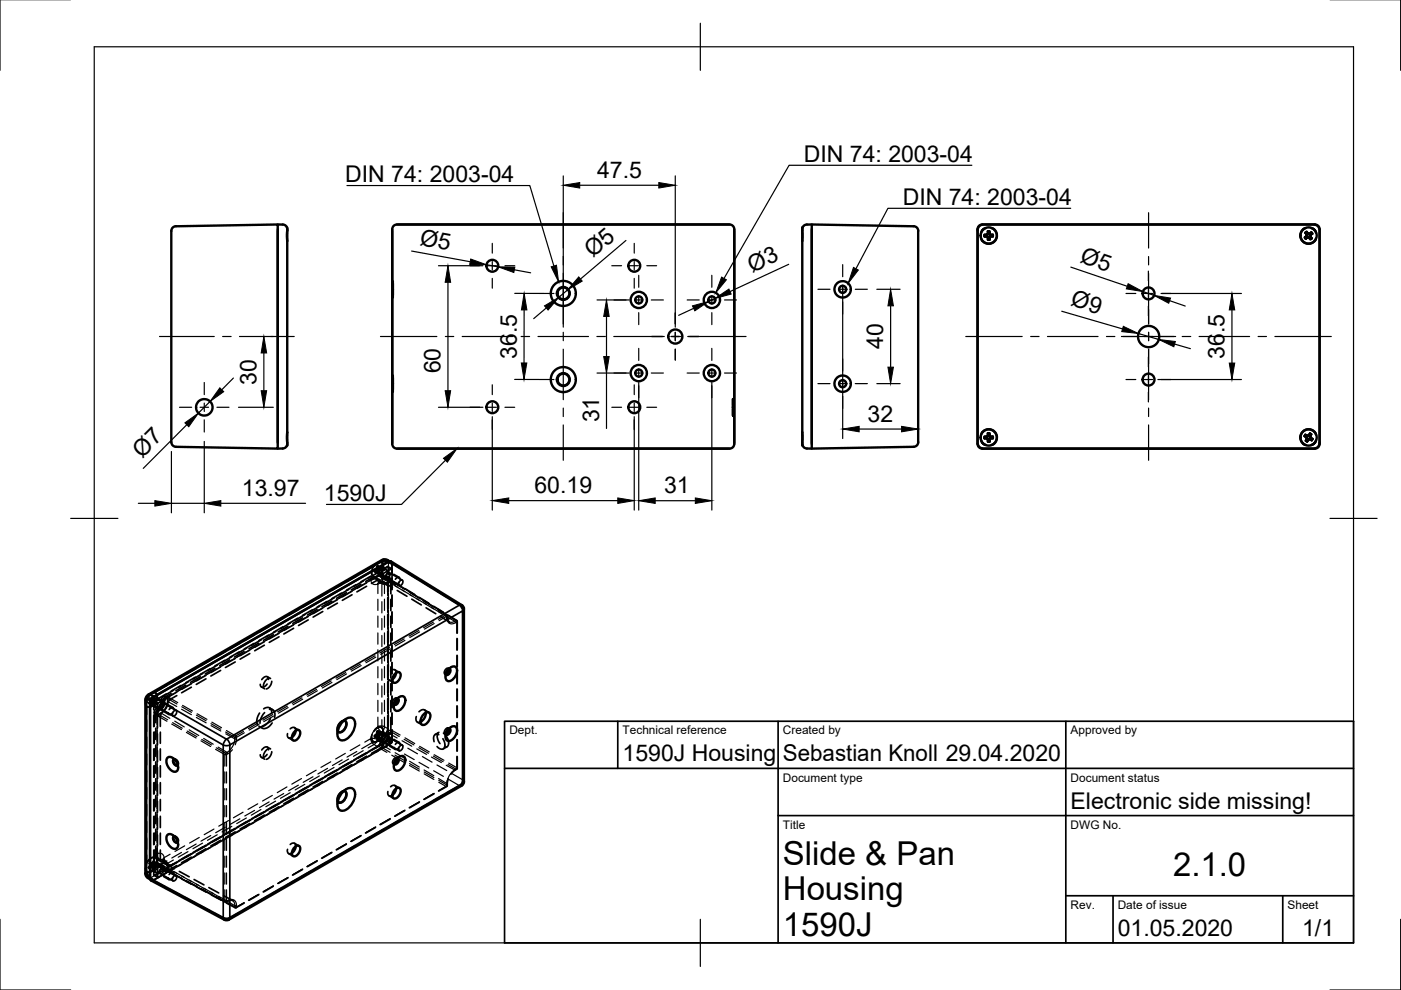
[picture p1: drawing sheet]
<svg xmlns="http://www.w3.org/2000/svg" width="297mm" height="210mm" viewBox="0 0 297 210" stroke-linecap="round" stroke-linejoin="round" font-family="sans-serif">
<defs><g id="words">
<g font-size="7">
<text x="166" y="183.4">Slide &amp; Pan</text>
<text x="248.7" y="185.8">2.1.0</text>
<text x="166" y="190.9">Housing</text>
<text x="166" y="198.4">1590J</text>
</g>
<g font-size="4.9">
<text x="170.4" y="34.3">DIN 74: 2003-04</text>
<text x="73.2" y="38.6">DIN 74: 2003-04</text>
<text x="126.6" y="37.7">47.5</text>
<text x="191.4" y="43.5">DIN 74: 2003-04</text>
<text x="88.9" y="51.9" transform="rotate(10 88.9 51.9)">Ø5</text>
<text x="125.7" y="54.8" transform="rotate(-40 125.7 54.8)">Ø5</text>
<text x="159.4" y="57.8" transform="rotate(-25 159.4 57.8)">Ø3</text>
<text x="228.8" y="55.5" transform="rotate(19 228.8 55.5)">Ø5</text>
<text x="226.8" y="64.8" transform="rotate(16 226.8 64.8)">Ø9</text>
<text x="109.6" y="76.1" transform="rotate(-90 109.6 76.1)">36.5</text>
<text x="187.3" y="74" transform="rotate(-90 187.3 74)">40</text>
<text x="259.7" y="76.1" transform="rotate(-90 259.7 76.1)">36.5</text>
<text x="54.4" y="81.5" transform="rotate(-90 54.4 81.5)">30</text>
<text x="93.4" y="79.2" transform="rotate(-90 93.4 79.2)">60</text>
<text x="127" y="89.5" transform="rotate(-90 127 89.5)">31</text>
<text x="184" y="89.4">32</text>
<text x="30.1" y="97.2" transform="rotate(-45 30.1 97.2)">Ø7</text>
<text x="51.3" y="105.2">13.97</text>
<text x="68.7" y="106.2">1590J</text>
<text x="113.3" y="104.6">60.19</text>
<text x="140.8" y="104.6">31</text>
<text x="132" y="161.4">1590J Housing</text>
<text x="166" y="161.4">Sebastian Knoll 29.04.2020</text>
<text x="227" y="171.4">Electronic side missing!</text>
<text x="237" y="198.4">01.05.2020</text>
<text x="276.1" y="198.6">1/1</text>
</g>
<g font-size="2.5">
<text x="108" y="155.7">Dept.</text>
<text x="132" y="155.7">Technical reference</text>
<text x="166" y="155.7">Created by</text>
<text x="227" y="155.7">Approved by</text>
<text x="166" y="165.7">Document type</text>
<text x="227" y="165.7">Document status</text>
<text x="166" y="175.7">Title</text>
<text x="227" y="175.7">DWG No.</text>
<text x="227" y="192.7">Rev.</text>
<text x="237" y="192.7">Date of issue</text>
<text x="273" y="192.7">Sheet</text>
</g>
</g></defs>
<!-- layer: Sichtbar -->
<g fill="none" stroke="#000" stroke-width=".51">
<path d="M58.9 48.8v45.1M58.9 47.6h1M59.9 47.6a1.11 1.11 0 0 1 1 1.2M60.8 48.3l.1 .3M60.9 48.8v2.3M60.9 51.1v40.5M83.3 59.6v3.5zM83.5 47.9l.7-.3h70.5a1.01 1.01 0 0 1 1 1v45.5a1.01 1.01 0 0 1-1 1h-70.5a1.01 1.01 0 0 1-1-1v-45.5zM170.1 48.8v2.3M170.1 51.1v40.5M170.2 48.3l-.1 .3M172.1 47.6h-1a1.11 1.11 0 0 0-1 1.2v2.3"/>
<path d="M207.6 47.9l.7-.3h70.5a1.01 1.01 0 0 1 1 1v45.5a1.01 1.01 0 0 1-1 1h-70.5a1.01 1.01 0 0 1-1-1v-45.5zM207.6 48l.9-.4h70a1.23 1.23 0 0 1 1.3 1.2v45.1a1.23 1.23 0 0 1-1.3 1.2h-70a1.23 1.23 0 0 1-1.2-1.2v-45.1zM208 50.6l.3 .5M208.5 48.6l-.5 .7M208.7 49.8v.3M208.8 50.1h.3zM208.8 49.8v.2M209 48.4l-.5 .2M209.1 49.8l.3-.1zM209.1 49.8h-.4h.4M209.1 50.1l.2 .1M209.1 50.1l.3 .1"/>
<path d="M209.3 50.2l.2 .3zM209.4 49.1l.1 .3zM209.4 49.4l-.1 .3M209.4 50.8h.4M209.4 49.1h.4M209.5 50.5l-.1 .3v-.3M209.5 49.4l-.1 .3M209.7 50.8h.1M209.7 50.8v-.3l.1 .3M209.7 50.5l.1-.3v.3M209.7 49.4l.1 .3zM209.7 49.4l.1-.3v.3"/>
<path d="M209.7 49.1h-.2M209.7 50.8h-.2M209.8 49.7l.3 .1M209.9 49.7l.6 .1M210.1 50.1h.4l-.6 .1M210.2 50.1l-.4 .1M210.2 49.8h.2M210.2 48.4a1.73 1.73 0 0 1 .9 2.6 1.73 1.73 0 0 1-2.8 .1M210.5 49.8v.2M210.5 49.8h-.1M210.5 49.8v.3M276.6 50.3l.2 .3"/>
<path d="M276.7 50.3l.1 .2M276.8 49.4l.2 .2zM276.8 48.4a1.74 1.74 0 0 0-.8 2.6 1.74 1.74 0 0 0 2.8 .1M276.8 50.5v.1M276.8 50.5l.3-.1-.3 .2M276.9 50.1l-.3 .2 .3-.1M277 49.6v.3M277 49.2l-.1 .1M277 49.9l-.1 .3zM277 49.6l.1 .3M277 49.1l-.2 .2M277.2 49.4l.3 .2z"/>
<path d="M277.2 49.4l-.2-.3 .2 .4M277.4 50.3l-.3 .1M277.4 50.3l.2 .2zM277.4 50.3h-.3M277.7 50.4l.1 .4-.2-.3M277.8 49.5l-.3 .1M277.9 50.3l-.2-.3 .1 .3M277.9 49.7l.3-.1-.4 .4M278 49.8l-.3 .2M278 50.5h.1M278 50.5l-.1-.2 .2 .2M278 49.4l-.5 .2"/>
<path d="M278 49.4l-.3 .1M278 50.5l-.1 .2M278 49.3l.2 .2M278 49.3l.3 .2M278 48.4l.6 .2M278.1 50.5l-.3 .2M278.6 48.6l.4 .7M279 50.6l-.2 .5M83.3 79.6v3.5zM36.3 93.7a1.01 1.01 0 0 0 1 1l21.6 .4v-47.5l-21.6 .4a.97 .97 0 0 0-1 1v44.7M59.9 95.1h-1M60.9 94.1l-.1 .3"/>
<path d="M60.9 91.6v2.3M60.9 91.6v2.4a1.04 1.04 0 0 1-1 1.1M155.4 84.6v3.5zM170.1 91.6v2.3M170.1 94.1l.1 .3M170.1 91.6v2.4a1.04 1.04 0 0 0 1 1.1h1M194.7 93.7a1.01 1.01 0 0 1-1 1l-21.6 .4v-47.5l21.6 .4a.97 .97 0 0 1 1 1v44.7M208 93.4l.3 .5M208.3 91.6l-.3 .5M208.3 91.6a1.74 1.74 0 0 1 2.7 .1 1.74 1.74 0 0 1-.8 2.7M208.3 93.9l.7 .5M208.7 92.6v.3"/>
<path d="M208.8 92.9h-.1M208.8 92.9h.3h-.4M208.8 92.6v.3M209.1 92.6l.3-.1zM209.1 92.6h-.4l.4 .1M209.1 92.9l.2 .1M209.1 92.9l.3 .1M209.3 93l.2 .3zM209.4 93.3v.4l.1-.4M209.4 91.9l.1 .3zM209.4 92.2l-.1 .3M209.4 93.6h.4"/>
<path d="M209.4 91.9h.4M209.5 92.2l-.1 .3M209.7 93.6l.1 .1M209.7 93.6l.1-.3v.4M209.7 93.3l.1-.3v.3M209.7 92.2l.1 .3zM209.7 91.9h-.2M209.7 93.6h-.2M209.8 92.2v-.3l-.1 .3M209.8 92.5l.3 .2M209.9 92.5l.6 .1M210.1 92.9h.4"/>
<path d="M210.2 92.9l-.4 .1M210.2 92.6l.2 .1M210.5 92.6v.3M210.5 92.9l-.6 .1M210.5 92.6l-.1 .1M276.6 92.5l.3 .1zM276.8 92.2l-.2 .3M276.8 92.2l-.1 .2M276.8 93.4l.3 .2M276.9 92.6l.2 .3M276.9 93.4l.2 .1M277 93.1l-.2 .3 .3-.2"/>
<path d="M277.1 92.9v.3zM277.1 92.3l.2 .1zM277.1 92.3l-.3-.1 .2 .2M277.3 93.3l-.2 .3zM277.3 93.3l.2-.2-.2 .2M277.5 93.1l.3 .1M277.5 93.1l.6 .3M277.6 92.2l-.3 .2M277.6 92.3l-.3 .1M277.7 91.9v.1M277.7 91.9l-.1 .4 .1-.3M277.7 91.9l.3 .2"/>
<path d="M277.8 92l.2 .1M277.8 92.4l-.1 .3zM277.8 92.4l.2-.3-.1 .3M277.8 92.7l.5 .4-.6-.4M277.8 93.1l.3 .3M278.2 93.1l-.1 .2M278.3 93l-.2 .4M278.8 93.9l-.8 .5M279 92.1a1.72 1.72 0 0 0-2.8-.6 1.72 1.72 0 0 0 .6 2.9M279 93.4l-.3 .5M82.6 119l-.9-.4-.7 .1-49.9 28.8-.3 .8v37l.3 .6 .7 .6M30.9 148.6h.1"/>
<path d="M31.7 147.2h.1M62.5 155.1a.65 .65 0 0 1 1.1-.1 1.54 1.54 0 0 1-1.5 2 1.42 1.42 0 0 1 .4-1.9zM62.7 154.9a2 2 0 0 1-.8 1.4M72.6 153.1a1.6 1.6 0 0 1 2.4-.6 3.5 3.5 0 0 1-2.5 4.5 1.61 1.61 0 0 1-.8-2.4zM72.9 152.8a.94 .94 0 0 1 .3 1.6 .94 .94 0 0 1-1.6 .6M73.2 152.8a1.59 1.59 0 0 1-1.4 2.4M83.8 142.8a.65 .65 0 0 1 1.1 0 1.54 1.54 0 0 1-1.5 1.9 1.42 1.42 0 0 1 .4-1.9zM84 142.7a2 2 0 0 1-.8 1.4M84.3 148.1l-.2 .8-.5 .4M84.3 148.1a.76 .76 0 0 1 .1 .9 .76 .76 0 0 1-.8 .4M84.3 148a.9 .9 0 0 1 1.6 .1 2.23 2.23 0 0 1-1.9 2.6 1.49 1.49 0 0 1 0-2.3zM89.9 151.4a.77 .77 0 0 1 1.3 0 1.95 1.95 0 0 1-1.6 2.3 1.29 1.29 0 0 1 0-2z"/>
<path d="M90.3 151.1a2.28 2.28 0 0 1-1.2 2M94.5 143l.6-.5 .2-.7a.76 .76 0 0 1 .1 .9 .76 .76 0 0 1-.9 .3M95.2 154.5l-.1 .7-.6 .5M95.3 154.4a.76 .76 0 0 1 .1 1 .76 .76 0 0 1-.9 .3M95.3 141.7a.9 .9 0 0 1 1.5 0 2.23 2.23 0 0 1-1.8 2.7 1.49 1.49 0 0 1 0-2.3zM95.3 154.4a.9 .9 0 0 1 1.5 0 2.23 2.23 0 0 1-1.8 2.7 1.49 1.49 0 0 1 0-2.3zM35.5 177.1l.3-.3 .6 .1 .9 .8 .5 1.2-.1 .6-.3 .4h-.8l-.8-.8-.5-1v-.6zM35.5 160.7l.4-.2h.4l1 .8 .5 1.2-.1 .6-.3 .4-.7 .1-.9-.8-.5-1.2zM36.9 177.3v.8l.4 .4 .3 .1M36.9 161v.8l.4 .4 .3 .1M37 177.3l-.3 .3 .2 .8 .4 .3 .4-.1M37 161l-.3 .2 .1 .6 .5 .5 .4-.1"/>
<path d="M62.5 179.6a.65 .65 0 0 1 1.1 0 1.54 1.54 0 0 1-1.5 1.9 1.42 1.42 0 0 1 .4-1.9zM62.7 179.4a2 2 0 0 1-.8 1.5M72.6 168a1.6 1.6 0 0 1 2.4-.5 3.5 3.5 0 0 1-2.5 4.4 1.61 1.61 0 0 1-.8-2.4zM72.9 167.7a.94 .94 0 0 1 .3 1.7 .94 .94 0 0 1-1.6 .5M73.2 167.8a1.59 1.59 0 0 1-1.4 2.3M83.8 167.4a.65 .65 0 0 1 1.1-.1 1.54 1.54 0 0 1-1.5 2 1.42 1.42 0 0 1 .4-1.9zM84 167.2a2 2 0 0 1-.8 1.4M84.3 160.8l-.2 .7-.5 .5M84.3 160.8a.76 .76 0 0 1 .1 .9 .76 .76 0 0 1-.8 .3M84.3 160.7a.9 .9 0 0 1 1.6 0 2.23 2.23 0 0 1-1.9 2.7 1.49 1.49 0 0 1 0-2.3zM97.9 166.6l-49.4 28.4M98.4 165.7l-.1-36.8-.2-.5-15.2-9.4h-.4l-50 28.8-.6 .7-.1 38 .2 .2 15.6 8.3 .5 .1 .4-.1"/>
<path d="M98.4 165.7l-.2 .5-.3 .4"/>
<circle cx="104.4" cy="56.3" r="1.26"/>
<circle cx="134.5" cy="56.3" r="1.26"/>
<circle cx="209.6" cy="49.9" r="1.73"/>
<circle cx="277.4" cy="49.9" r="1.73"/>
<circle cx="119.4" cy="62.2" r="2.66"/>
<circle cx="119.4" cy="62.2" r="1.37"/>
<circle cx="119.5" cy="62.2" r="1.26"/>
<circle cx="135.4" cy="79.1" r="1.73"/>
<circle cx="135.4" cy="63.6" r="1.73"/>
<circle cx="135.4" cy="63.6" r=".75"/>
<circle cx="135.4" cy="79.1" r=".75"/>
<circle cx="143.2" cy="71.4" r="1.49"/>
<circle cx="150.9" cy="63.6" r="1.73"/>
<circle cx="150.9" cy="79.1" r="1.73"/>
<circle cx="150.9" cy="63.6" r=".75"/>
<circle cx="150.9" cy="79.1" r=".75"/>
<circle cx="178.6" cy="61.3" r="1.74"/>
<circle cx="178.7" cy="61.3" r=".74"/>
<circle cx="243.5" cy="62.2" r="1.26"/>
<circle cx="243.5" cy="71.4" r="2.25"/>
<circle cx="43.3" cy="86.4" r="1.75"/>
<circle cx="104.4" cy="86.3" r="1.26"/>
<circle cx="119.4" cy="80.5" r="2.66"/>
<circle cx="119.4" cy="80.5" r="1.37"/>
<circle cx="119.5" cy="80.5" r="1.26"/>
<circle cx="134.5" cy="86.3" r="1.26"/>
<circle cx="178.6" cy="81.3" r="1.74"/>
<circle cx="178.7" cy="81.4" r=".75"/>
<circle cx="209.6" cy="92.8" r="1.73"/>
<circle cx="243.5" cy="80.5" r="1.26"/>
<circle cx="277.4" cy="92.8" r="1.73"/>
</g>
<!-- layer: Verdeckt -->
<g fill="none" stroke="#000" stroke-width=".36">
<path d="M80.1 119.9v.3l.3 .2v-.2M81 118.7h.1M81.2 119.7l.3 1M82.2 119.2a.54 .54 0 0 1 .6-.1 .54 .54 0 0 1 .3 .6M82.6 119l.2 .1M82.9 119l.2 .5v5.5M48.7 139.9l-2.1 1.2M49.2 139.2l-2.1 1.2M49.9 139.6l-2.1 1.2M50.7 138.2l-2 1.2M51.8 138.1l-2.1 1.2M52.3 137.4l-2.1 1.2"/>
<path d="M53 138.6l-2.1 1.2M53 137.8l-2.1 1.2M53.8 136.4l-2 1.2M54.8 136.3l-2 1.2M55.4 135.7l-2.1 1.1M56 136.8l-2 1.2M56 136.1l-2 1.1M56.9 134.7l-2 1.1M58 134.6l-2.1 1.2M58.5 133.9l-2.1 1.2M59.2 135l-2.1 1.2M59.2 134.3l-2.1 1.2"/>
<path d="M60 132.9l-2 1.2M61 132.8l-2 1.2M61.6 132.1l-2.1 1.2M62.3 133.2l-2.1 1.2M62.3 132.5l-2.1 1.2M63.1 131.1l-2 1.2M64.1 131l-2 1.2M64.7 130.3l-2.1 1.2M65.3 131.4l-2 1.2M65.3 130.7l-2 1.2M66.2 129.3l-2 1.2M67.2 129.2l-2 1.2"/>
<path d="M67.8 128.5l-2.1 1.2M68.4 129.7l-2 1.1M68.4 128.9l-2 1.2M69.3 127.5l-2.1 1.2M70.3 127.4l-2 1.2M70.9 126.7l-2.1 1.2M71.5 127.1l-2 1.2M71.5 127.9l-2 1.2M72.4 125.7l-2 1.2M73.4 125.7l-2 1.1M74 125l-2.1 1.1M74.6 126.1l-2 1.2"/>
<path d="M74.6 125.3l-2 1.2M75.5 124l-2.1 1.2M76.5 123.9l-2 1.2M77.1 123.2l-2.1 1.1M77.7 124.3l-2 1.2M77.7 123.6l-2 1.1M78.6 122.2l-2.1 1.2M78.8 123.7l1.2-.7a.56 .56 0 0 1 .6 0 .56 .56 0 0 1 .3 .6l.4 .2a.6 .6 0 0 1 .9 .3v.1M78.8 123l2-1.2a.32 .32 0 0 1 .4-.1 .32 .32 0 0 1 .2 .4 .53 .53 0 0 0 0 .6 .53 .53 0 0 0 .6 .2l.3-.2a.32 .32 0 0 1 .4-.1 .32 .32 0 0 1 .2 .4v2.9M78.8 121.8a2.15 2.15 0 0 1 1.1-2.3l.6-.3 .5 .1 .2 .3v.8a2.67 2.67 0 0 1-1.5 1.9M79.4 121l.3 .1v.2M79.6 121.1l.5 .1"/>
<path d="M79.6 120.8l.3 .2-.2 .1M79.6 121.6l2.6-1.5 .1 1.8M79.8 120.6l-.4 .4v.2l.4-.1M79.9 121.5v-.2l.3 .1v.2M79.9 121.3l-.1-.2 .4 .3M79.9 120.4l.3 .1-.1 .3-.3-.2zM79.9 120.4v-.3l.3 .2v.2M79.9 120.1a.21 .21 0 0 1 .2-.1 .21 .21 0 0 1 .2 .2l-.1 .1M79.9 121.2l-.2 .1-.3-.1M80.1 121.9l.8 .5M80.1 120.8l-.2 .2M80.1 121.1v.3l.3 .1v-.2"/>
<path d="M80.1 121.4l-.2 .1h.5M80.1 120.2l.1 .2M80.2 121.4a.32 .32 0 0 1 .3-.1 .32 .32 0 0 1 .2 .4v.3M80.2 121.4l-2.1 1.2M80.2 120.9l.2 .1v.3l-.3-.2zM80.2 120.4l.5 .2h-.3zM80.4 120.4v.2M80.4 120.4l.2-.2 .3 .3-.2 .1M80.4 120.7l-.2 .2M80.5 122l1.1 .6M80.5 122.9l-.8-.4-.5-.1-1.6 .9M80.5 121.8l-.5 .4"/>
<path d="M80.6 121.3l.6 .4M80.6 120.2a.2 .2 0 0 0 0 .3 .2 .2 0 0 0 .3 .1v-.1M80.6 120.5l-.2 .2 .3 .1 .2-.2M80.7 120.8l-.3 .2M80.7 122a.43 .43 0 0 0 .2 .4 .43 .43 0 0 0 .5 0l.3-.1a.32 .32 0 0 1 .4-.1 .32 .32 0 0 1 .1 .3v3.8M80.7 122l-1 .3M80.8 120.2a1.45 1.45 0 0 0-1 1.2M80.8 121.4a1.16 1.16 0 0 1-1.9 .6l-.1-.6M80.9 122.4l.7 .4M80.9 121.8l1.8 1.2M81 120.2l.9 .5M81.2 120a.76 .76 0 0 0-.4-.8 .76 .76 0 0 0-1 .3l-.6 .6"/>
<path d="M81.3 121.6h-.1a.49 .49 0 0 1-.4 .4 .49 .49 0 0 1-.5-.4M81.3 120.1l-.1 .8a1.36 1.36 0 0 1-.9 1M81.3 120.5l1.1 .7M81.4 123.5l1.8 1.1M81.5 120.9a.49 .49 0 0 0-.5-.4 .49 .49 0 0 0-.5 .4M81.6 120.7l-.7 .6-.2 .7M81.9 122.6l2.7 1.6M82 121.7a.41 .41 0 0 1 .7-.2 .41 .41 0 0 1-.1 .7 .43 .43 0 0 1-.6 .4 .43 .43 0 0 1-.1-.7zM82 123.8l-1-.6-.7 .2 .7 .4M82.1 122.2l.6 .4M82.1 121.2a1.35 1.35 0 0 1-.9 1.2M82.2 126.7v3.1"/>
<path d="M82.2 130.3v3.1M82.2 133.8v3.2M82.2 137.4v3.1M82.3 120.1l.8 .5M82.3 123.1v2.3M82.3 126.6v2.4M82.3 130.2v2.4M82.3 133.8v2.4M82.3 137.3v2.4M82.6 121.4l2.7 1.6M82.6 123.2l1.2 .7M82.9 127.1v2.4"/>
<path d="M82.9 130.7v2.3M82.9 134.2v2.4M82.9 137.8v2.4M83.1 123.1l1.8 1.1M83.1 126.2v2.4M83.1 129.8v2.3M83.1 133.3v2.4M83.1 136.9v2.4M83.1 120.7l-.1-.1-2.2 1.2 .2 .1v.7a.87 .87 0 0 0 .4 .9 .87 .87 0 0 0 1-.1l.6-.3 .1 .1M83.5 121.8l1.1 .6M83.8 123.6l2 1.2M84.2 125.2l2.1 1.2"/>
<path d="M84.6 123.5h-.1a.47 .47 0 0 1-.4 .5 .47 .47 0 0 1-.5-.5M84.8 123.2l.1-.1a.38 .38 0 0 1 .5 0 .38 .38 0 0 1-.1 .6v.1a.43 .43 0 0 1-.7 .4 .43 .43 0 0 1 0-.8zM84.8 122.8a.45 .45 0 0 0-.4-.5 .45 .45 0 0 0-.5 .4l-.1 .1M85.9 124.8l2 1.3M86.8 125.5l2 1.2M87.3 127l2 1.3M88.9 126.7l2.1 1.2M89.9 127.4l2 1.2M90.3 128.9l2.1 1.2M92 128.6l2 1.2M92.9 129.2l1.8 1.2 .2 1 .3 .4-1.8-1.1M95 130.4l1.9 1.2v2.6"/>
<path d="M96.9 135.4v2.4M96.9 139v2.4M31.5 148.4l.5 .1M31.6 149.1l.1-.3 .3 .2-.1 .2M31.6 148l.3 .3-.1 .2M31.7 148.4l.4 .3M31.7 149.2l.3 .1M31.7 148.8l.1-.2 .3 .1-.1 .3M31.8 149.2l-.2-.1 .4 .2M31.8 148.1l.3 .2h-.2M31.9 148.9l-.1 .3 .2 .1 .2-.3M32 148.1l-.4-.1-.1 .2 .3 .4"/>
<path d="M32.1 148.6l.3 .2-.2 .2-.3-.1zM32.1 149.5l.9 .5M32.2 147.8l.3 .2-.2 .3-.3-.2zM32.2 147.8l.1-.3 .3 .2-.1 .3M32.3 148.6h-.2M32.3 148.3h-.2M32.3 148.1l.4 .4zM32.3 147.5l.4 .3-.1-.1M32.4 147.9l-.1 .2M32.4 148.3l.4 .2h-.1M32.5 148.7l-.2-.1 .4 .2M32.5 149.6l1.2 .6"/>
<path d="M32.5 147.6l-.1 .3 .2 .2 .1-.3M32.6 148.7l-.2 .1M32.6 151.7v2.4M32.6 155.3v2.3M32.6 158.8v2.4M32.6 149.5l-.5 .3M32.6 148.1v.2M32.6 148.4l-.1 .3 .2 .1 .1-.3M32.7 147.7a1.89 1.89 0 0 0-.9 1.5M32.7 155.2v2.4M32.7 158.8v2.4M32.8 147.8h-.1a1.54 1.54 0 0 0-.8 1.3"/>
<path d="M33 154.4v2.4M33 158v2.4M33.1 147.8l.9 .5M33.1 148.3a.94 .94 0 0 0-.7-1.5 2.2 2.2 0 0 0-1.3 3l.6 .1 .9-.6a.96 .96 0 0 1-1.6 .4l-.1-.8 .2-1 .6-.6 1-.5a.69 .69 0 0 1 .6 1l-.1 .5M33.2 147.3l.3 1M33.3 149.2a.47 .47 0 0 1-.5 .4 .47 .47 0 0 1-.5-.3v-.1M33.3 147.6l-.2 1.2-.7 .8M33.4 148.1l1.1 .7M33.4 155.6v2.4M33.4 159.1v2.4M33.5 149.1l2.2-1.3-.1 .1a3.7 3.7 0 0 1-2.1 3.6l-.1 .3zM33.5 148.5a.45 .45 0 0 0-.4-.4 .45 .45 0 0 0-.5 .3v.1"/>
<path d="M33.7 148.3a1.45 1.45 0 0 0-.9 1.3l-1.1 .3M34 150.2l2.7 1.6M34 155.2v2.4M34 158.8v2.4M34.1 149.3v-.1a.37 .37 0 0 1 .6-.1 .37 .37 0 0 1 0 .6l-.1 .2a.41 .41 0 0 1-.7 .3 .41 .41 0 0 1 0-.7zM34.2 148.8l-.1 .2a1.46 1.46 0 0 1-.8 1.1M34.5 148.5l-.4 1.1-1.1 1.4v2.2M34.6 149l2.7 1.6M34.7 150.8l1.1 .7M35.3 147.1l-2.6 1.5-.1 .2v1.7M35.5 149.4l1.2 .6M36.3 147l-1.4 .8-.4 .7"/>
<path d="M36.6 151.1a.48 .48 0 0 1-.5 .5 .48 .48 0 0 1-.5-.5M36.8 150.8a.39 .39 0 0 1 .6-.1 .39 .39 0 0 1 0 .6l-.1 .1a.43 .43 0 0 1-.6 .4 .43 .43 0 0 1 0-.8zM36.8 146.3l-2.2 1.3a1.64 1.64 0 0 0-.5 1.5 1.98 1.98 0 0 1-1.1 1.2l-.3 .6v3.1M36.8 150.4a.45 .45 0 0 0-.4-.5 .45 .45 0 0 0-.5 .4v.1M37.5 147.5l-1.4 .8-.5 .8a3.8 3.8 0 0 1-1.4 2.3l-.2 .6v2M37.5 146.7l-2.1 1.2-.5 .6a2.25 2.25 0 0 1-1.3 2.3l-.2 .5v3.1M38.4 145.3l-2.1 1.2M39.4 145.3l-2.1 1.1M39.9 144.6l-2.1 1.1M40.6 145.7l-2.1 1.2M40.6 145l-2.1 1.1M41.4 143.6l-2 1.2"/>
<path d="M42.5 143.5l-2.1 1.2M43 142.8l-2.1 1.2M43.7 143.9l-2.1 1.2M43.7 143.2l-2.1 1.2M44.6 141.8l-2.1 1.2M45.6 141.7l-2.1 1.2M46.1 141l-2.1 1.2M46.8 142.1l-2.1 1.2M46.8 141.4l-2.1 1.2M47.6 140l-2 1.2M49.9 140.3l-2.1 1.2M54.9 154l.7 .4"/>
<path d="M55 151.2a2.71 2.71 0 0 0-.4 2.4M55.4 145.6l.7 .4M55.9 150.3a.98 .98 0 0 1 1.2-.3 .98 .98 0 0 1 .5 1.1M56.1 151.1l-.7 1.1-.3 1.1M56.6 145a.79 .79 0 0 1-.6 .6 .79 .79 0 0 1-.8-.3v-.2M56.6 159.9a.88 .88 0 0 1-1.3 .5l-.1-.4M56.7 143.5l.7 .4M56.7 158.4l.7 .4M56.9 144.1a.6 .6 0 0 0-.4-.7 .6 .6 0 0 0-.7 .4l-.3 .3M56.9 159a.6 .6 0 0 0-.4-.7 .6 .6 0 0 0-.7 .4l-.3 .3M57 143.8a1.81 1.81 0 0 0-1.2 1.7M57 158.8a1.81 1.81 0 0 0-1.2 1.6"/>
<path d="M57.1 150.4a1.11 1.11 0 0 1 1.1 .5 1.11 1.11 0 0 1 0 1.2M57.1 150.1l.7 .4M57.3 152.3l-.9 1.3-.8 .4M57.6 144.5a1.94 1.94 0 0 1-1.1 1.6M57.6 159.4a1.94 1.94 0 0 1-1.1 1.6M57.7 153.3a1.86 1.86 0 0 1-2.1 1.1M61 155.5a.6 .6 0 0 0 .1 .9 .6 .6 0 0 0 .8-.1M61.2 156.4l.9 .6M61.5 154.5a.61 .61 0 0 1 .8-.3 .61 .61 0 0 1 .4 .7M62.4 154.3l1 .5M71.5 154.6v1.1M72.9 152.8a1.91 1.91 0 0 0-1.3 2.2"/>
<path d="M73.1 152.8l.1 .1M73.2 152.9a1.57 1.57 0 0 0-1.7 1.8l.3 .6M73.4 152.4l-.9 .5M77.1 160l-2.1 1.2M77.7 159.6l-2 1.2M78.6 159.2l-2.1 1.2M79.4 155.9l.3 .2v.2M79.5 154.7a1.07 1.07 0 0 1 1.5-.4l.3 .7-.3 1-.6 .9-1 .4a.86 .86 0 0 1-.6-1.3l.1-.2M79.6 156.1l.5 .1M79.6 155.8l.3 .2-.2 .1M79.8 155.6l-.4 .3v.3l.4-.1M79.9 156.5v-.3l.3 .2v.2"/>
<path d="M79.9 156.2l-.1-.1 .3 .1 .1 .2M79.9 155.4l.3 .1-.1 .3-.3-.2zM79.9 155.4v-.3l.3 .2v.2M79.9 155.1a.21 .21 0 0 1 .2-.1 .21 .21 0 0 1 .2 .2l-.1 .1M79.9 156.2h-.5M80.1 156.9l.8 .5M80.1 155.8l-.2 .2M80.1 156.1v.3l.3 .1v-.2M80.1 156.4l-.2 .1h.5M80.1 154.9v.3l.3 .2v-.2M80.1 155.2l.1 .2M80.2 159.2l-5.2 3"/>
<path d="M80.2 155.8l.2 .2v.3l-.3-.2zM80.2 155.4l.5 .2h-.3zM80.4 155.4v.2M80.4 155.4l.2-.2 .3 .3-.2 .1M80.4 155.7l-.2 .1M80.5 157l1.1 .6M80.5 156.9l-.4 .2M80.6 155.2v.3l.3 .1v-.1M80.6 155.5l-.2 .2 .3 .1 .2-.2M80.7 155.8l-.3 .2M80.7 156.9v.6l-.4 .6-2.2 1.3M80.7 157l-1 .3"/>
<path d="M80.8 155.1a1.45 1.45 0 0 0-1 1.3M80.8 156.4a1.16 1.16 0 0 1-1.9 .6l-.1-.6M81 155.2l.9 .5M81.2 154.7l.3 1M81.2 155a.84 .84 0 0 0-.6-.8 .84 .84 0 0 0-1 .4l-.4 .5M81.3 156.5l-.1 .1a.49 .49 0 0 1-.4 .4 .49 .49 0 0 1-.5-.4M81.3 155.1l-.1 .8a1.46 1.46 0 0 1-.9 1M81.3 155.5l1.1 .7M81.5 155.9a.49 .49 0 0 0-.5-.5 .49 .49 0 0 0-.5 .5M81.6 155.7a1.47 1.47 0 0 0-.9 1.3M81.9 157.6l2.7 1.6M82.1 156.6a.37 .37 0 0 1 .5-.1 .37 .37 0 0 1 0 .6v.1a.43 .43 0 0 1-.6 .4 .43 .43 0 0 1-.1-.7z"/>
<path d="M82.1 156.1v.1a1.42 1.42 0 0 1-.9 1.3M82.2 151.7v3.1a1.68 1.68 0 0 1-1.1 1.1l-.4 1M82.2 141v3.1M82.2 144.6v3.1M82.2 148.1v3.2M82.2 143.3a.61 .61 0 0 0 .1 .8 .61 .61 0 0 0 .9 0M82.2 154.5l-.3 .9a3.3 3.3 0 0 0-1.3 2.3l-.6 .6-1.2 .7M82.3 155.2l-.1 1.9-2.6 1.5M82.3 140.9v2.4M82.3 144.5v2.4M82.3 148.1v2.3M82.3 151.6v2.4"/>
<path d="M82.5 144.2l.9 .5M82.6 156.4l2.7 1.6M82.6 158.2l1.2 .7M82.8 142.3a.61 .61 0 0 1 .8-.4 .61 .61 0 0 1 .4 .8M82.9 152.1l-.1 3.1a1.87 1.87 0 0 1-1.1 1.2l-.3 .5v.8l-.3 .6-2.3 1.4M82.9 141.4v2.4M82.9 144.9v2.4M82.9 148.5v2.4M83.1 154.8l-.1 2.7-2.2 1.3 .1-.1a3.7 3.7 0 0 1 2.1-3.6l.1-.2M83.1 156.7a1.57 1.57 0 0 1-.7 1.2l-1.2 .7M83.1 156.5a2.05 2.05 0 0 1-.9 1.5l-2.6 1.5M83.1 140.5v2.3"/>
<path d="M83.1 144.1v2.3M83.1 147.6v2.4M83.1 151.2v2.4M83.4 149.3l.3 .1M83.5 156.8l1.1 .6M83.5 149.1v.8M83.7 142l1 .6M84.1 148l.3 .1M84.3 148.1a.72 .72 0 0 0-.8 .1 .72 .72 0 0 0-.3 .8l.4 .3M84.3 148.1l-.6 .5-.2 .5 .1 .3M84.6 158.5h-.1a.47 .47 0 0 1-.4 .4 .47 .47 0 0 1-.5-.3v-.1M84.7 158.3l.1-.1a.38 .38 0 0 1 .6-.1 .38 .38 0 0 1-.1 .6v.1a.43 .43 0 0 1-.7 .3 .43 .43 0 0 1 0-.7z"/>
<path d="M84.7 147.8l-.7 .4M84.8 157.8a.45 .45 0 0 0-.4-.5 .45 .45 0 0 0-.5 .4l-.1 .1M88.3 151.9a.74 .74 0 0 0-.1 1 .74 .74 0 0 0 .9 .2M88.5 153.1l1 .6M88.8 150.9a.8 .8 0 0 1 .7-.4 .8 .8 0 0 1 .8 .4v.2M90 150.5l1 .6M92.9 155.4a1.92 1.92 0 0 0 .4 2.3M93 155.8a.73 .73 0 0 0-.9 0 .73 .73 0 0 0-.2 .9l.1 .5M93 155.3l-.7 .4M93.9 156.6a1.48 1.48 0 0 1-.1 2.2l-.6-.1-.5-.4M94 155.4a2.12 2.12 0 0 1 .8 2.9l-.5 .1M94.4 143l.2 .1"/>
<path d="M94.4 155.7l.2 .1M94.4 142.8v.8M94.4 155.4v.8M94.8 158.3l-.8 .5M95.1 141.7l.3 .1M95.1 154.3l.3 .2M95.2 141.8a.58 .58 0 0 0-.6-.1 .58 .58 0 0 0-.3 .6 .43 .43 0 0 0 .2 .7M95.2 154.5a.7 .7 0 0 0-.7 0 .7 .7 0 0 0-.3 .7l.1 .4 .2 .1M95.2 141.8l-.6 .5-.2 .5 .1 .3M95.2 154.5l-.5 .3-.3 .6 .1 .3M95.7 141.4l-.7 .5M95.7 154.1l-.7 .4"/>
<path d="M96.9 142.6v2.3M96.9 146.1v2.4M96.9 149.7v2.4M96.9 153.3v2.4M96.9 156.9v2.3M32.6 162.4v2.4M32.6 166v2.4M32.6 169.6v2.3M32.6 173.1v2.4M32.6 176.7v2.4M32.7 162.3v2.4M32.7 165.9v2.4"/>
<path d="M32.7 169.5v2.4M32.7 173.1v2.3M32.7 176.6v2.4M33 179.4l.1 2.4 .3 .4 .8 .5M33 161.5v2.4M33 165.1v2.4M33 168.7v2.4M33 172.3v2.3M33 175.8v2.4M33.4 162.7v2.4M33.4 166.3v2.4M33.4 169.9v2.3"/>
<path d="M33.4 173.4v2.4M33.4 177v2.4M34 162.4v2.4M34 165.9v2.4M34 169.5v2.4M34 173.1v2.4M34 176.6v2.4M36.6 177l.6 .4M36.6 160.6l.6 .5M36.8 161a.8 .8 0 0 1 .9 .4 .8 .8 0 0 1-.1 .9M36.9 177.3a.81 .81 0 0 1 .8 .4 .81 .81 0 0 1-.1 .9M36.9 177.3l-.1 .1"/>
<path d="M37 177.3l.5 .4 .3 .6M37 161l.3 .1 .3 .4 .1 .7M37.7 162.3h-.1M37.8 178.3l-.2 .4M37.8 161.9v.8M37.8 178.3v.8M43 179.6l-2.1 1.2M43.7 179.2l-2.1 1.2M43.7 180l-2.1 1.1M44.6 178.8l-2.1 1.2M46.8 177.4l-2.8 1.6M46.8 178.2l-2.1 1.2"/>
<path d="M47.6 177l-2 1.2M47.6 177.9l-5.1 3M49.2 176l-2.1 1.2M49.9 175.6l-2.1 1.2M49.9 176.4l-2.1 1.2M50.7 175.2l-2 1.2M52.3 174.2l-2.1 1.2M53 173.9l-2.1 1.1M53 174.6l-2.1 1.2M53.8 173.4l-2 1.2M53.8 174.4l-6.7 3.8M55.4 172.4l-2.1 1.2"/>
<path d="M55.4 173.5l-2.1 1.2M55.4 160.6l.7 .4M56 172.1l-2 1.2M56 172.8l-2 1.2M56.9 171.7l-2 1.1M58.5 170.7l-2.1 1.1M58.5 171.7l-3.6 2.1M59.2 171l-2.1 1.2M59.2 170.3l-2.1 1.2M60 169.9l-2 1.2M61.5 179.1a.61 .61 0 0 1 .8-.4 .61 .61 0 0 1 .4 .8M61.6 168.9l-2.1 1.2"/>
<path d="M62.3 168.5l-2.1 1.2M62.3 169.2l-2.1 1.2M62.4 178.8l1 .5M63.1 168.1l-2 1.2M64.7 168.1l-6.7 3.9M64.7 167.1l-2.1 1.2M65.3 167.5l-2 1.1M65.3 166.7l-2 1.2M66.2 166.3l-2 1.2M67.8 165.3l-2.1 1.2M67.8 166.3l-3.6 2.1M68.4 165.7l-2 1.2"/>
<path d="M68.4 164.9l-2 1.2M69.3 164.5l-2.1 1.2M69.3 165.4l-2.1 1.2M70.9 164.5l-2.1 1.2M71.5 169.5v1.1M71.5 163.2l-2.7 1.5M71.5 163.9l-2 1.2M72.4 162.7l-2 1.2M72.9 167.7a1.91 1.91 0 0 0-1.3 2.2M73.2 167.8a1.59 1.59 0 0 0-1.7 2l.3 .4M73.4 167.3l-.9 .5M73.4 179l-2 1.2"/>
<path d="M74.6 162.1l-2 1.2M74.6 161.4l-2.7 1.5M75.5 161l-2.1 1.2M75.5 161.9l-5.1 2.9M76.5 177.2l-2 1.2M77.7 160.3l-2 1.2M79.6 175.4l-2 1.2M82.2 167.8a.61 .61 0 0 0 .1 .8 .61 .61 0 0 0 .9 0M82.5 168.7l.9 .6M82.7 173.7l-2.1 1.2M82.8 166.8a.61 .61 0 0 1 .8-.3 .61 .61 0 0 1 .4 .7M83.4 162l.3 .1"/>
<path d="M83.5 161.8v.8M83.7 166.5l1 .6M84.1 160.7l.3 .1M84.3 160.8a.58 .58 0 0 0-.7-.1 .58 .58 0 0 0-.3 .6 .43 .43 0 0 0 .3 .7M84.3 160.8l-.6 .3-.2 .6 .1 .3M84.7 160.4l-.7 .4M85.8 171.9l-2.1 1.2M88.9 170.1l-2.1 1.2M92 168.3l-2.1 1.2M95 165.2l-.2 1.5-1.8 1M96.9 160.4v2.5l-1.3 1.3M30.8 185.2h.1"/>
<path d="M31.3 182.7a1.29 1.29 0 0 1 1.8-.7l.2 .4v1.1a1.44 1.44 0 0 1-.9 1M31.5 183.9l.4 .3M31.6 183l.3-.2 .2 .2-.1 .2M31.7 183.7l.3 .1-.2 .3M31.7 183.2l.4 .1v.3l-.3-.2zM31.7 183.2l-.1-.2 .5 .3M31.8 183.4l-.3 .5v.2l.5-.4M31.8 186a.54 .54 0 0 0 .3 .6 .54 .54 0 0 0 .6-.1l3-1.7-.2-.1v-.6a.87 .87 0 0 0-.4-.9 .87 .87 0 0 0-1 .1l-.6 .3-.1-.1v2.5h.2M31.8 186.5l.3 .1M31.9 182.8l.3 .3-.1-.1M32 182.9l.1 .1M32 184l-.1 .2-.3-.1"/>
<path d="M32.1 184.5l.9 .5M32.1 183.6l-.1 .2M32.1 183.7h-.1l.4 .1M32.1 183l.2-.1 .3 .1-.2 .2zM32.2 183.1l.2 .1M32.3 183.9l-.2-.2 .5 .3M32.3 183.8l-.3 .2-.2-.2M32.3 183.3l.3 .1v.3zM32.3 182.9l.2-.3 .3 .2-.2 .2M32.3 181.8a2.15 2.15 0 0 0-1.4 2v.7l.4 .4h.5l.6-.4a2.71 2.71 0 0 0 .9-2.2l.2 1M32.4 183.5l.3 .3-.1-.1M32.4 183l-.1 .3"/>
<path d="M32.5 183.7l-.2 .2 .3 .1 .1-.2M32.5 184.6l1.2 .6M32.5 182.6l.4 .3zM32.6 183.8v1.8l2.7-1.5M32.6 180.3v2.3M32.6 184.5l-.5 .2M32.6 185.6l.9 .4M32.7 182.8l-.3 .2 .3 .1 .2-.2M32.7 183.1l-.1 .3M32.7 183.1a.32 .32 0 0 0 .1 .4 .32 .32 0 0 0 .4 0l.3-.2M32.7 180.2v2.9M32.8 184.6l-1.1 .3"/>
<path d="M32.8 182.7l-.1 .1a1.46 1.46 0 0 0-.8 1.3M32.8 184a1.19 1.19 0 0 1-1.8 .6l-.2-.5M32.9 183.5l.6 .4M33.1 182.8l.9 .5M33.3 184.2a.47 .47 0 0 1-.5 .4 .47 .47 0 0 1-.5-.4M33.4 183.1l1.1 .7M33.4 180.6v2.9a.32 .32 0 0 0 .1 .4 .32 .32 0 0 0 .4-.1l.3-.1a.44 .44 0 0 1 .5-.1 .44 .44 0 0 1 .2 .5v.3a.32 .32 0 0 0 .1 .3 .32 .32 0 0 0 .4 0l2.1-1.2M33.5 183.6l1.8 1M33.5 183.5a.49 .49 0 0 0-.5-.4 .49 .49 0 0 0-.4 .4M33.7 183.3h-.1a1.46 1.46 0 0 0-.8 1.3M33.7 185.9l-1.3 .8h-.4M34 185.2l2.7 1.6"/>
<path d="M34 183.3l.7 .3M34 180.2v2.1a.57 .57 0 0 0 .4 .5 .57 .57 0 0 0 .6-.2l.4 .3a.55 .55 0 0 0 .2 .6 .55 .55 0 0 0 .6 0l1.3-.7M34.1 184.2a.37 .37 0 0 1 .6-.1 .37 .37 0 0 1 0 .6l-.1 .1a.43 .43 0 0 1-.6 .4 .43 .43 0 0 1-.1-.7zM34.2 183.8l-.1 .2a1.36 1.36 0 0 1-.8 1.1M34.4 184.4l.6 .4M34.6 184.1l2.7 1.5M34.7 185.8l1.1 .7M35.1 183.2l1.9 1M35.2 182.7l-.7-.4 .3 .6 .9 .6M35.5 184.4l1.2 .6M35.6 184.8l1.9 1M36.4 185.2l2.1 1.1"/>
<path d="M36.6 186.1a.48 .48 0 0 1-.5 .4 .48 .48 0 0 1-.5-.4M36.8 185.8l.1-.1a.35 .35 0 0 1 .5 0 .35 .35 0 0 1 0 .5l-.1 .2a.43 .43 0 0 1-.6 .4 .43 .43 0 0 1 0-.8zM36.8 183.1l-2.1 1.2a.32 .32 0 0 1-.3 .1 .32 .32 0 0 1-.2-.4v-.3a.43 .43 0 0 0-.2-.4 .43 .43 0 0 0-.5 0M36.8 184.2l-2.1 1.1M36.8 185.4a.45 .45 0 0 0-.4-.5 .45 .45 0 0 0-.5 .4v.1M38 184.8l2.1 1.1M38.4 182.3l-2.1 1.2M38.4 183.3l-2.1 1.2M38.5 186.4l2.1 1.1M39.5 186.9l2.1 1.1M39.9 181.3l-2.1 1.2M39.9 182.4l-2.1 1.2"/>
<path d="M40.6 181l-2.1 1.2M40.6 181.7l-2.1 1.2M41.1 186.5l2.1 1.1M41.4 180.6l-2 1.2M41.4 181.5l-2 1.2M41.7 188.1l2.1 1.1M42.7 188.5l2.1 1.2M43 180.6l-2.1 1.2M44.3 188.2l2.1 1.1M44.8 189.8l2.1 1.1M47.4 189.9l1.9 1h-.6l-.9 .4-2-1.1M48 191.4l2 1.1 1.8-1"/>
<path d="M54.8 189.7l-2 1.2M57.9 187.9l-2 1.2M61 180.1a.6 .6 0 0 0 .1 .8 .6 .6 0 0 0 .8 0M61 186.1l-2 1.2M61.2 181l.9 .5M64.1 184.4l-2 1.1M67.2 182.6l-2 1.2M70.3 180.8l-2 1.2"/>
</g>
<!-- layer: Sichtbar schmal -->
<g fill="none" stroke="#000" stroke-width=".36">
<path d="M81 118.7h.1M81 118.7l.5 .1M81.3 118.6l.4 .1M81.5 118.8l-49.5 28.5M81.5 118.8l.7 .4M81.7 118.7h.4M81.7 118.7l-.2 .1M82.4 119.1l15 9.2M97.4 128.3l-49.4 28.4-15.5-8.9M97.4 128.3a1.57 1.57 0 0 1 .7 1.2l.3-.4M97.9 128.3h-.5M30.8 148.4l.3 .4"/>
<path d="M30.9 148.2l.2 .3M31.1 148.8v36.8M31.1 148.8l.7 .4M31.3 147.4h.5M31.5 147.2l.5 .1M31.8 149l15.5 9M32 147.3l-.1 .1a1.93 1.93 0 0 0-.8 1.4M32 147.3l.7 .4M47.3 158v36.5l-15.5-8.3M47.8 156.9l.3-.2a1.57 1.57 0 0 1 .6 1.2 1.57 1.57 0 0 1-1.4 0zM48.7 157.9l49.4-28.4v36.6l-49.4 28.4zM37.8 162.7h.1"/>
<path d="M37.8 179.1h.1M98.4 165.7l-.5 .9M30.8 185.2l.3 .4M30.9 185.5l.2 .3M31.1 185.6l.2 .6M31.1 185.6l.7 .4M48.5 195l.2-.5a1.56 1.56 0 0 1-1.4 0l.3 .5"/>
</g>
<!-- layer: Verdeckt schmal -->
<g fill="none" stroke="#000" stroke-width=".25">
<path d="M81 118.7l-.2 .5M81 119.3l.7-.2 .7 .2v1.7M81.3 118.6a.36 .36 0 0 0-.4 .2 .36 .36 0 0 0 0 .4v.1a1.35 1.35 0 0 1 1.4-.2M82.1 118.7l.2 .4M82.3 119.1l.1 .2 .7 .4M83.1 119.5l2.4 1.5M44.7 140l-2.1 1.2M47.8 138.2l-2.1 1.2M49.1 139.9l-2 1.3M50.9 136.4l-2.1 1.2M51.5 138.6l-2 1.2M52.2 138.2l-2 1.2"/>
<path d="M54 134.6l-2.1 1.2M54.7 136.8l-2.1 1.2M55.3 136.4l-2 1.2M57.1 132.9l-2.1 1.1M57.7 135l-2 1.2M58.4 134.6l-2 1.2M60.2 131.1l-2.1 1.2M60.8 133.2l-2 1.2M61.5 132.8l-2 1.2M63.3 129.3l-2.1 1.2M64.6 131l-2.7 1.6M66.4 127.5l-2.1 1.2"/>
<path d="M67 129.7l-2 1.2M67.7 129.3l-2 1.1M69.4 125.7l-2 1.2M70.1 127.9l-2 1.2M70.8 127.5l-2.1 1.2M72.5 123.9l-2 1.2M73.9 125.7l-2.7 1.6M75.6 122.2l-2 1.2M76.3 124.3l-2 1.2M77 123.9l-2 1.2M78 123.3l1.3-.7-.5-.1-.2 .5-1.3 .7M78.6 123l.6-.2h.7a.72 .72 0 0 0 1 .6l-.4-.1-.2 .1a.81 .81 0 0 1-.9 .6 .81 .81 0 0 1-.7-.7z"/>
<path d="M79.2 120.1l-2.5 1.5M79.5 139l-2.1 1.2M79.7 139.3l-2.1 1.2M80 123l-.7-.4 .5-.1 .2 .4 .7 .4M80.1 127.1v2.3M80.1 130.6v2.4M80.1 134.2v2.4M80.1 137.8v2.3M80.2 121.4l.6 .4M80.7 121.7l.7 .4M80.7 122l.7 .4M80.8 121.8l1.8 1.2"/>
<path d="M81 121.1v1.7M81 124v2.4M81 127.6v2.4M81 131.1v2.4M81 134.7v2.4M81 138.3v2.4M81 122l1.8 1.1M81 122.6l1.8 1M81.4 122.4l.7 .4M81.5 123.8l-.7-.2-.7 .2v2M81.5 123.8v2M81.5 127v2.4"/>
<path d="M81.5 130.6v2.4M81.5 134.2v2.4M81.5 137.8v2.3M81.5 123.8l.7 .4M81.6 123.8l-.7-.4h.4l.2 .4M81.7 122.3l.6 .4M82.1 120.1l1 .6M82.2 122.5l.7 .5M82.4 122.2v2.4M82.4 125.8v2.4M82.4 129.3v2.4M82.4 132.9v2.4"/>
<path d="M82.4 136.5v2.4M82.4 123.4l1.9 1.1M82.6 137.2l-2.1 1.2M82.8 137.6l-2.1 1.1M82.9 123.1l1.9 1.1M83.1 123.2l1.8 1.1M83.6 123.6l2.1 1.3M83.8 124.2l3.6 2.1M83.8 123.7l2 1.3M85.7 135.5l-2.1 1.1M85.8 124.8l2 1.3M85.9 135.8l-2.1 1.2"/>
<path d="M85.9 124.9l2.1 1.3M86.5 121.6l2.1 1.3M86.7 125.5l2 1.2M86.8 125.6l2.1 1.2M86.8 126.1l3.6 2.1M88.8 133.7l-2.1 1.2M88.8 126.7l2.2 1.4M89 134l-2.1 1.2M89.6 123.5l2 1.2M89.7 127.4l2 1.2M89.9 127.5l2 1.2M89.9 127.9l3.6 2.1"/>
<path d="M91.8 128.6l2.2 1.3M91.9 131.9l-2.1 1.2M92.1 132.2l-2.1 1.2M92.6 125.4l2 1.2M92.8 129.2l1.8 1.2-1.7 .9M92.9 129.3l1.8 1.1v.6v-.3M93 129.7l1.7 1.1a1.08 1.08 0 0 0 .6 1.1 1.08 1.08 0 0 0 1.2-.1l.1 .1a1.05 1.05 0 0 1-1.3 .3 1.05 1.05 0 0 1-.6-1.2M94.5 130.6l1.9 1.1 .3-.1M94.6 130.4h.1l.1 .2zM94.7 130.7l-1.6 .9M94.9 130.4l1.8 1.2M95.1 130.5l1.8 1.2v2.6"/>
<path d="M95.7 127.2l2.4 1.5M96.7 131.6h.2v.3zM96.9 135.3v2.6M96.9 138.9v2.6M96.9 131.9l-.3 .1M97.9 128.3l.2 .4M98.1 128.7l.3 .4M98.1 128.7v1.7M98.1 131.5v2.4M98.1 135.1v2.4M98.1 138.7v2.4M31.1 148l-.3 .4"/>
<path d="M31.1 149.8v1.7M31.1 152.7v2.4M31.1 156.3v2.4M31.1 159.8v2.4M31.3 147.4l-.1 .3-.4 .5M31.5 147.2l-.2 .5M32.6 148.9l.8 .4M32.7 151.1l.7 .3M32.8 148.6l.8 .4M33.2 150.1l.7 .5M33.3 154.8v2.4M33.3 158.4v2.4"/>
<path d="M33.3 152.8v-2l-.3 .3 .3 .5v2M33.3 154v2.4M33.3 157.6v2.3M33.4 151.8l2 1.1M33.5 150l.7 .4M33.6 151.5l2 1.1M34.1 151.2l1.9 1.1M34.2 148.8l.7 .4M34.2 148.5l.7 .3M34.6 148.3l-.1 .2 .2 .3a1.57 1.57 0 0 1-.9 1.6h-.4l-.1 .4 1.1-1.3 .4-1.3zM34.6 150.8l-.7-.4-.5 .6-.1 .6 .7 .4M34.7 147.5l.7 .4"/>
<path d="M35.4 145.3l-2.5 1.5M35.5 148.1l2 1.2M35.5 148.7l2 1.1M35.7 147.8l2 1.2M36.2 148.2l-.7-.4-.4 .4-.3 .7 .7 .4M36.4 153.5l2.1 1.2M36.6 153.2l2.1 1.2M36.8 147.1l-1.3 .7h-.5l-.2 .4 1.3-.7M37 152.9l2.1 1.2M38.5 143.5l-2.1 1.3M38.5 150.4l2.1 1.1M38.5 149.9l2.1 1.1"/>
<path d="M38.7 149.6l2.1 1.1M39.2 145.7l-2.1 1.2M39.5 155.3l2.1 1.2M39.7 155l2 1.2M39.9 145.3l-2.1 1.2M40.1 154.7l2 1.2M41.6 141.8l-2.1 1.2M41.6 151.6l2.1 1.2M41.6 152.1l2.1 1.2M41.8 151.3l2.1 1.2M42.2 143.9l-2 1.2M42.6 157.1l2.1 1.2"/>
<path d="M42.8 156.8l2.1 1.2M42.9 143.5l-2 1.2M43.2 156.6l2 1.2M44.7 153.4l2.1 1.2M44.7 153.9l2.1 1.1M44.9 153.1l2.1 1.2M45.7 158.9l2 1.1M45.9 158.6l1.9 1.1 .4-.1 .1 .2-.3 .2v2.4M46.1 141.7l-2.8 1.6M47.7 160v2.4M47.8 155.2l2 1.1v.3M47.9 155.6l1.9 1"/>
<path d="M48 154.9l2 1.1 1.6-.9M48.5 140.4l-2.1 1.2M49.3 159l-1 .8M49.8 156.6h.3l-.2 1.3M49.8 156.6a3.6 3.6 0 0 1-1.7 2.9l-1.9-1.1M51.8 155.4l-1.7 .9v.3M54.7 153.3l-2 1.2M54.9 153.6l-2.1 1.2M57.8 151.5l-2 1.2M58 151.8l-2.1 1.2M60.9 149.7l-2.1 1.2M61.1 150l-2.1 1.2"/>
<path d="M64 147.9l-2 1.2M64.2 148.2l-2.1 1.2M67.1 146.2l-2.1 1.2M67.3 146.5l-2.1 1.2M70.2 144.4l-2.1 1.2M70.4 144.7l-2.1 1.2M73.2 159.7l-2 1.2M73.3 142.6l-2.1 1.2M73.5 142.9l-2.1 1.2M75.6 159.3l-2 1.2M76.3 157.9l-2 1.2M76.4 140.8l-2.1 1.2"/>
<path d="M76.6 141.1l-2.1 1.2M77 159.2l-2 1.2M77.3 157.3l1.3-.7 .2 .8 .5 .5-1.3 .7M77.9 159.7l-2.1 1.2M79.2 157.3l-2.5 1.4M79.8 154.3l.3-.2 .3 .7 .5 .4-.5 .6-.4 1-.7-.2h-.7l.4-1.2zM80.1 152.1v2l.5-.2 .9 .2v-2M80.1 141.3v2.4M80.1 144.9v2.4M80.1 148.5v2.4M80.2 158.2l.6 .4M80.7 156.9l.7 .4"/>
<path d="M80.7 157.3l.7 .3M80.7 157.2l-.7-.4-.3 .7-.4 .4 .7 .4M80.8 156.4a1.55 1.55 0 0 0 .7 1.2l-2.6 1.5M80.8 158.8l1.2 .7M80.9 156.1h.7l.7 .2-.6 1.2-.4-.4a.71 .71 0 0 1-.4-.9zM81 141.9v2.3M81 145.4v2.4M81 149v2.4M81 152.6v1.7M81 156.1l.1-.1a1.1 1.1 0 0 1 1.3 .2l-.1 .1M81 158.5l1.7 1M81 157.9l1.8 1.1"/>
<path d="M81.4 155.7l.7 .4M81.5 141.3v2.4M81.5 144.9v2.4M81.5 148.5v2.3M81.7 157.5l-.2 .1 .7 .4M81.7 155.6l.6 .3M82.1 157.1l.8 .5M82.2 154.7l.7 .3M82.2 154.5l-.7-.4-.1 .6-.5 .5 .7 .5M82.3 156.8l.8 .5M82.4 140.1v2.3M82.4 143.6v2.4"/>
<path d="M82.4 147.2v2.4M82.4 150.8v2.4M82.4 154.4v1.7l.7 .4M82.4 157.9l2.3 1.4M82.4 155.5l1.8 1M82.9 155.2l1.7 1M83.1 156.7l2.3 1.3M83.1 154.9l1.7 .9M83.8 159.6l2 1.2M85.2 157l2.1 1.2M85.7 156.8l2.1 1.1M85.7 159.9l2.1 1.2"/>
<path d="M85.9 156.4l2 1.2M86.5 158.6l2 1.2M88.4 158.8l2 1.1M88.8 158.5l2 1.2M89 158.2l2 1.2M96.9 142.5v2.5M96.9 146v2.6M96.9 149.6v2.6M96.9 153.2v2.6M96.9 156.8v2.5M98.1 142.3v2.3M98.1 145.8v2.4"/>
<path d="M98.1 149.4v2.4M98.1 153v2.4M98.1 156.6v2.3M31.1 163.4v2.4M31.1 167v2.4M31.1 170.6v2.3M31.1 174.1v2.4M31.1 177.7v2.4M33.3 161.9v2.4M33.3 165.5v2.4M33.3 169.1v2.4M33.3 172.7v2.3"/>
<path d="M33.3 176.2v2.4M33.3 179v2l-.3 .3 .3 .5v-2M33.3 161.1v2.4M33.3 164.7v2.4M33.3 168.3v2.4M33.3 171.8v2.4M33.3 175.4v2.4M37.8 162v.7M37.8 178.3v.8M39.2 179.3l-2.1 1.2M41.6 179l-2.1 1.1M42.2 177.6l-2 1.1"/>
<path d="M42.9 178.8l-2 1.2M43.8 179.3l-2 1.2M44.7 177.2l-2.1 1.1M45.4 175.8l-2.1 1.2M46.1 177l-2.1 1.2M46.9 177.5l-2 1.2M47.7 163.7v2.3M47.7 167.2v2.4M47.7 170.8v2.4M47.7 174.4v2.3M47.7 177.9v2.4M47.8 175.4l-2.1 1.2"/>
<path d="M48 163.7v2.3M48 167.2v2.4M48 170.8v2.4M48 174.4v2.3M48 177.9v2.4M48.5 174l-2.1 1.2M49.1 175.2l-2 1.2M50 175.7l-2 1.2M50.9 173.6l-2.1 1.2M51.5 172.2l-2 1.2M52.2 173.4l-2 1.2M53.1 173.9l-2 1.2"/>
<path d="M54 171.8l-2.1 1.2M54.7 170.4l-2.1 1.2M55.3 171.6l-2 1.2M56.2 172.1l-2.1 1.2M57.1 170l-2.1 1.2M57.7 168.6l-2 1.2M58.4 169.9l-2 1.1M59.3 170.4l-2 1.1M60.2 168.2l-2.1 1.2M60.8 166.8l-2 1.3M61.5 168.1l-2 1.2M62.4 168.6l-2.1 1.2"/>
<path d="M63.3 166.5l-2.1 1.2M63.9 165.1l-2 1.2M64.6 166.3l-2 1.2M65.5 166.8l-2.1 1.2M66.4 164.7l-2.1 1.2M67 163.3l-2 1.2M67.7 164.5l-2 1.2M68.6 165l-2.1 1.2M69.4 162.9l-2 1.2M70.1 161.5l-2 1.2M70.8 162.7l-2.1 1.2M71.7 163.2l-2.1 1.2"/>
<path d="M72.5 161.1l-2 1.2M73.5 178.9l-2.3 1.3M73.9 160.9l-2 1.2M74.8 161.5l-2.1 1.1M75.3 179.3l-2.1 1.2M76.4 177.2l-2.1 1.2M76.6 177.1l-2.1 1.2M78.4 177.5l-2.1 1.2M79.5 175.4l-2.1 1.2M79.7 175.3l-2.1 1.2M81.5 175.7l-2.1 1.2M82.6 173.6l-2.1 1.2"/>
<path d="M82.8 173.5l-2.1 1.2M83.1 160.1l2.7 1.6M83.7 160.1l2.1 1.2M84.6 173.9l-2.1 1.2M85.9 171.8l-2.3 1.3M86.8 162.3l2.1 1.2M86.8 161.9l2.1 1.2M86.8 161.4l2.1 1.2M87.7 172.1l-2.1 1.2M88.8 170.1l-2.1 1.2M88.8 161.6l2.1 1.2M89 170l-2.1 1.2"/>
<path d="M89.6 160.4l2 1.2M89.9 163.3l2.1 1.2M89.9 164.1l2.1 1.2M89.9 163.7l2.1 1.2M90.8 170.3l-2.1 1.2M91.5 160.5l2.1 1.2M91.9 168.3l-2.1 1.2M91.9 160.3l2 1.2M91.9 163.4l2.1 1.2M92.1 160l2 1.2M92.1 168.2l-2.1 1.2M92.6 162.2l2.1 1.2"/>
<path d="M93 165.1l1.7 1M93 165.9l1.6 .8-1.7 1M93 165.5l1.7 .9M93.9 168.6l-2.1 1.1M94.6 162.3l1.8 1a3.6 3.6 0 0 0-1.7 2.8M94.7 166.4l.1 .2-.2 .2zM94.7 166.1v.5l-1.6 1M95 165.1l-.3 1.2v-.2M95 165.2l2.4 1.4M95.1 161.8l1.8 1M95.7 164l2.4 1.3M96.6 163.1l-1 .9"/>
<path d="M96.9 162.8v.3h-.2zM96.9 160.3v2.7l-.5 .3 .3-.2-1.7-1M97.4 166.6h.5M97.4 166.6l-2.5 1.4M98.1 165.3a1.57 1.57 0 0 1-.7 1.3M98.1 165.3l.3 .4M98.1 160.1v2.4M98.1 163.7v1.6M30.9 185.5l.1-.6h.2a1.3 1.3 0 0 0 .6 1.3h-.5M31.1 184.8l-.3 .4M31.1 181.3v1.7M31.3 184.9a1.55 1.55 0 0 0 .7 1.2l-.2 .1"/>
<path d="M32.5 186.6l2.5 1.4M32.6 185.5l.8 .4M32.7 183.1l.7 .4M32.8 185.6l.8 .4M33.2 183.5l.7 .3M33.3 181a.88 .88 0 0 1 1.2 .1 .88 .88 0 0 1 0 1.2l.3 .5a.81 .81 0 0 0-1-.6l-.4-.5zM33.4 183.5l1.9 1M33.5 183.3l.7 .4M33.6 183.6l1.9 1M34 182.3l-.7-.5 .2 .5h.4l.7 .4M34.1 183.3l1.8 1M34.2 184l.7 .4"/>
<path d="M34.2 183.7l.7 .4M34.5 184.6l-2.5 1.5 .7 .4M34.7 184.3l.7 .4M35.4 182.5l-2.5 1.5M35.5 183.2l-.7-.4 .3 .3h.4l.7 .4M35.5 184.7l1.9 1M35.5 184.1l2 1.1M35.7 184.8l1.9 1M36.1 181.1l-1.3 .7 .2 .8 .5 .5 1.3-.8M36.1 188.5l2.1 1.2M36.3 185l2.1 1.2M36.5 185.1l2.1 1.2"/>
<path d="M37 184.8l2.1 1.2M37.6 182.8l-2 1.2M38.5 186.3l2.1 1.1M38.5 180.7l-2.1 1.2M38.5 185.7l2.1 1.2M38.7 186.4l2 1.1M39.2 190.2l2.1 1.2M39.5 186.7l2.3 1.3M39.9 180.6l-2.1 1.2M40.1 186.6l3.6 2M40.7 181.1l-2 1.1M41.6 188l2.1 1.1"/>
<path d="M41.8 188l2.1 1.2M42.4 191.9l2.1 1.1M42.6 188.4l2.1 1.1M42.8 188.5l2.1 1.1M43.2 188.3l2.1 1.2M44.7 189.2l2.1 1.2M44.8 189.6l2.2 1.3M45.5 193.6l2.5 1.4M46 190.2l1.8 1M46.3 190l1.8 1-.3 .2M47.7 191.1h.3v.1zM47.7 181.5v2.4"/>
<path d="M47.7 185.1v2.4M47.7 188.7v2.4l-1.9-1M47.9 190.9l1.9 1.1a1.01 1.01 0 0 0-.5-1.1 1.01 1.01 0 0 0-1.2 .1l.1 .1a1.16 1.16 0 0 1 1.3-.3 1.16 1.16 0 0 1 .6 1.2M47.9 191.3l1.9 1v-.3h.3v.3M48 195h-.4M48 195h.5M48 181.5v2.4M48 185.1v2.4M48 188.7v2.4l.3-.2M48.1 191.4l1.9 1 1.6-.9M49.8 192.3l.3 .1-.2 .1zM50.5 193.5l-2.5 1.5"/>
<path d="M51.8 191.4l-1.7 .9M53.6 191.7l-2.1 1.2M54.7 189.7l-2 1.2M54.9 189.6l-2.1 1.2M56.7 190l-2 1.1M57.8 187.9l-2 1.2M58 187.8l-2.1 1.2M59.8 188.2l-2.1 1.2M60.9 186.1l-2.1 1.2M61.1 186l-2.1 1.2M62.9 186.4l-2.1 1.2M64 184.3l-2 1.2"/>
<path d="M64.2 184.2l-2.1 1.2M66 184.6l-2.1 1.2M67.1 182.6l-2.1 1.1M67.3 182.4l-2.1 1.2M69.1 182.8l-2.1 1.2M70.2 180.8l-2.1 1.2M70.4 180.7l-2.1 1.2M72.2 181.1l-2.1 1.1"/>
<circle cx="47.8" cy="159.9" r=".2"/>
<circle cx="50" cy="156.2" r=".2"/>
</g>
<!-- layer: Sichtbar schmal -->
<circle cx="84.3" cy="160.8" r=".18" fill="#000"/>
<!-- layer: Verdeckt -->
<g fill="#000">
<circle cx="82.1" cy="118.7" r=".18"/>
<circle cx="31.3" cy="186.2" r=".18"/>
</g>
<!-- layer: Border -->
<path d="M0 -.1v15M297 -.1v15M20 9.9h267v190h-267zM148.5 4.9v10M15 109.9h10M282 109.9h10M0 194.9v15h15M148.5 194.9v10M297 194.9v15h-15" fill="none" stroke="#000" stroke-width=".25"/>
<!-- layer: TitleBlock -->
<path d="M107 152.9h180v47h-180zM131 152.9v10M165 152.9v47M226 152.9v47M107 162.9h180M165 172.9h122M226 189.9h61M236 189.9v10M272 189.9v10" fill="none" stroke="#000" stroke-width=".36"/>
<!-- layer: Center Lines -->
<g fill="none" stroke="#000" stroke-width=".25">
<path d="M99.6 56.3h2.1M103.5 56.3h1.8M104.4 51.6v2.1M104.4 55.4v1.8M104.4 59v2.1M107.1 56.3h2M119.4 45.1v7.5M119.4 54.4v1.8M119.4 57.9v10.8M129.7 56.3h2.1M133.6 56.3h1.8M134.5 51.6v2.1"/>
<path d="M134.5 55.4v1.8M134.5 59v2.1M135.4 58.4v2.5M137.1 56.3h2.1M150.9 58.4v2.5M178.7 56.1v2.6M243.5 57.5v11.2M243.5 45.1v7.5M243.5 54.4v1.8M33.8 71.3h11.6M47.2 71.3h1.8M50.8 71.3h11.6"/>
<path d="M80.7 71.3h11.9M94.4 71.3h1.8M98 71.3h10.7M110.5 71.3h1.8M114.1 71.3h10.7M119.4 70.5v1.7M119.4 74v10.7M126.6 71.3h1.8M130.1 71.3h10.7M130.2 63.6h2.5M130.2 79.1h2.5M134.5 63.6h1.8"/>
<path d="M134.5 79.1h1.8M135.4 62.7v1.8M135.4 66.3v2.5M135.4 73.9v2.5M135.4 78.2v1.8M138.1 63.6h2.6M138.1 79.1h2.6M142.3 71.3h2.1M143.2 66.4v2.3M143.2 70.5v1.7M143.2 74v2.3M145.7 63.6h2.6"/>
<path d="M145.7 79.1h2.6M145.9 71.3h12.3M150 63.6h1.8M150 79.1h1.8M150.9 62.7v1.8M150.9 66.3v2.5M150.9 73.9v2.5M150.9 78.2v1.8M153.6 63.6h2.5M153.6 79.1h2.5M173.4 61.3h2.6M177.8 61.3h1.8"/>
<path d="M178.7 60.4v1.8M178.7 64v2.6M178.7 76.1v2.6M181.3 61.3h2.6M204.8 71.3h11.9M218.5 71.3h1.8M222.1 71.3h10.7M234.6 71.3h1.8M237.8 71.3h11.5M238.7 62.2h2.1M242.6 62.2h1.8M243.5 70.5v1.7"/>
<path d="M243.5 74v11.2M246.2 62.2h2M250.7 71.3h1.8M254.2 71.3h10.7M266.7 71.3h1.8M270.3 71.3h12M38.1 86.4h2.5M42.4 86.4h1.8M43.3 81.1v2.6M43.3 85.5v1.7M43.3 89v2.6M46 86.4h2.6"/>
<path d="M99.6 86.4h2.1M103.5 86.4h1.8M104.4 81.6v2.1M104.4 85.5v1.7M104.4 89v2.1M107.1 86.4h2M119.4 86.5v1.8M119.4 90.1v7.5M129.7 86.4h2.1M133.6 86.4h1.8M134.5 81.6v2.1M134.5 85.5v1.7"/>
<path d="M134.5 89v2.1M135.4 81.8v2.5M137.1 86.4h2.1M150.9 81.8v2.5M173.4 81.3h2.6M177.8 81.3h1.8M178.7 80.4v1.8M178.7 84v2.6M181.3 81.3h2.6M238.7 80.5h2.1M242.6 80.5h1.8M243.5 86.5v1.8"/>
<path d="M243.5 90.1v7.5M246.2 80.5h2"/>
</g>
<!-- layer: Annotations -->
<path d="M116.9 56.6l1.1-.4 .4 3.5zM153 58.8l1 .5-2.2 2.8zM181 56.7l1 .5-2.2 2.9zM94 97.2l2.9-2.1-2.1 2.9z" fill="#000" stroke="#000" stroke-width=".21"/>
<path d="M73.6 39.3h38.7l5.1 17.1M206.1 35h-38.8l-13.8 24M227 44.2h-38.7l-6.8 12.8M94.4 97.6l-9.3 9.3h-15.9" fill="none" stroke="#000" stroke-width=".25"/>
<!-- layer: Dimensions -->
<g fill="none" stroke="#000" stroke-width=".25">
<path d="M119.4 37.3v32.1M122.9 39.3h16.8M143.2 37.3v32.1M87.3 53.2l12.4 2.3M93 56.3h9.4M95 59.9v22.9M103.1 56.1l2.5 .5M109.1 57.2l3.4 .6M132.7 51l-9.6 8.2M167.2 56l-12.4 5.8M227 56.6l12 4.1M55.9 74.8v8"/>
<path d="M57.4 71.3h.6M109.1 62.2h8.4M111.1 65.7v11.3M115.8 65.3l-2.6 2.3M120.4 61.4l-1.9 1.6M126.6 63.6h6.8M126.6 79.1h6.8M128.6 67.1v8.5M128.6 79.1v11.7M147.1 65.4l-3.2 1.5M151.6 63.3l-1.4 .6M178.7 60.7v32.3"/>
<path d="M185.9 61.3h4.9M188.8 64.8v13M225.1 66l12.9 3.7M241.4 70.7l4.3 1.3M242.3 61.8l2.4 .8M246.4 62.2h16.8M248 63.7l3.3 1.2M249 73l3.4 .9M261.2 65.7v11.3M36.3 95.7v13M39.6 90.1l-9.2 9.2M43.3 93.6v15.1"/>
<path d="M44.6 85.1l-2.5 2.5M49.5 80.2l-2.5 2.4M50.6 86.4h7.4M93 86.4h9.4M104.4 88.3v19.9M109.1 80.4l8.3 .1M134.5 88.3v19.9M135.4 81.1v27.1M150.9 81.1v27.1M182.2 91h9M185.9 81.3h4.9M245.5 80.5h17.7"/>
<path d="M29.3 106.7h3.5M36.3 106.7h7M46.8 106.7h18M107.9 106.1h23.1M138.9 106.2h8.5"/>
</g>
<g fill="#000" stroke="#000" stroke-width=".21">
<path d="M119.4 39.3l3.5-.6v1.2zM139.7 38.7l3.5 .6-3.5 .6zM95 56.3l.5 3.6h-1.1zM99.8 54.9l3.3 1.2h-3.5zM105.6 56.6h3.6l-.3 1.2zM122.7 58.7l.7 .9-3 1.8zM55.9 71.3l.6 3.5h-1.1zM110.5 77h1.2l-.6 3.5zM111.1 62.2l.6 3.5h-1.1zM115.4 64.8l3.1-1.8-2.3 2.7zM128.6 63.6l.6 3.5h-1.2zM128 75.6h1.2l-.6 3.5z"/>
<path d="M146.8 64.8l3.4-.9-2.9 2zM151.6 63.3l2.9-2 .5 1zM188.8 61.3l.6 3.5h-1.1zM188.3 77.8h1.1l-.6 3.5zM238.2 69.2l3.2 1.5-3.6-.4zM239.2 60.1l3.1 1.7-3.5-.6zM244.7 62.6l3.5 .6-.4 1.1zM245.7 72l3.5 .4-.3 1.1zM261.2 62.2l.6 3.5h-1.2zM260.6 77h1.2l-.6 3.5zM39.2 89.7l2.9-2.1-2.1 2.9zM46.6 82.2l.8 .9-2.8 2z"/>
<path d="M55.4 82.8h1.1l-.6 3.6zM94.4 82.8h1.1l-.5 3.6zM178.7 91l3.5-.6v1.2zM191.2 90.4l3.5 .6-3.5 .6zM32.8 106.1l3.5 .6-3.5 .6zM43.3 106.7l3.5-.6v1.2zM104.4 106.1l3.5-.5v1.1zM131 105.6l3.5 .5-3.5 .6zM135.4 106.2l3.5-.6v1.1zM147.4 105.6l3.5 .6-3.5 .5z"/>
</g>
<use href="#words"/>
</svg>
